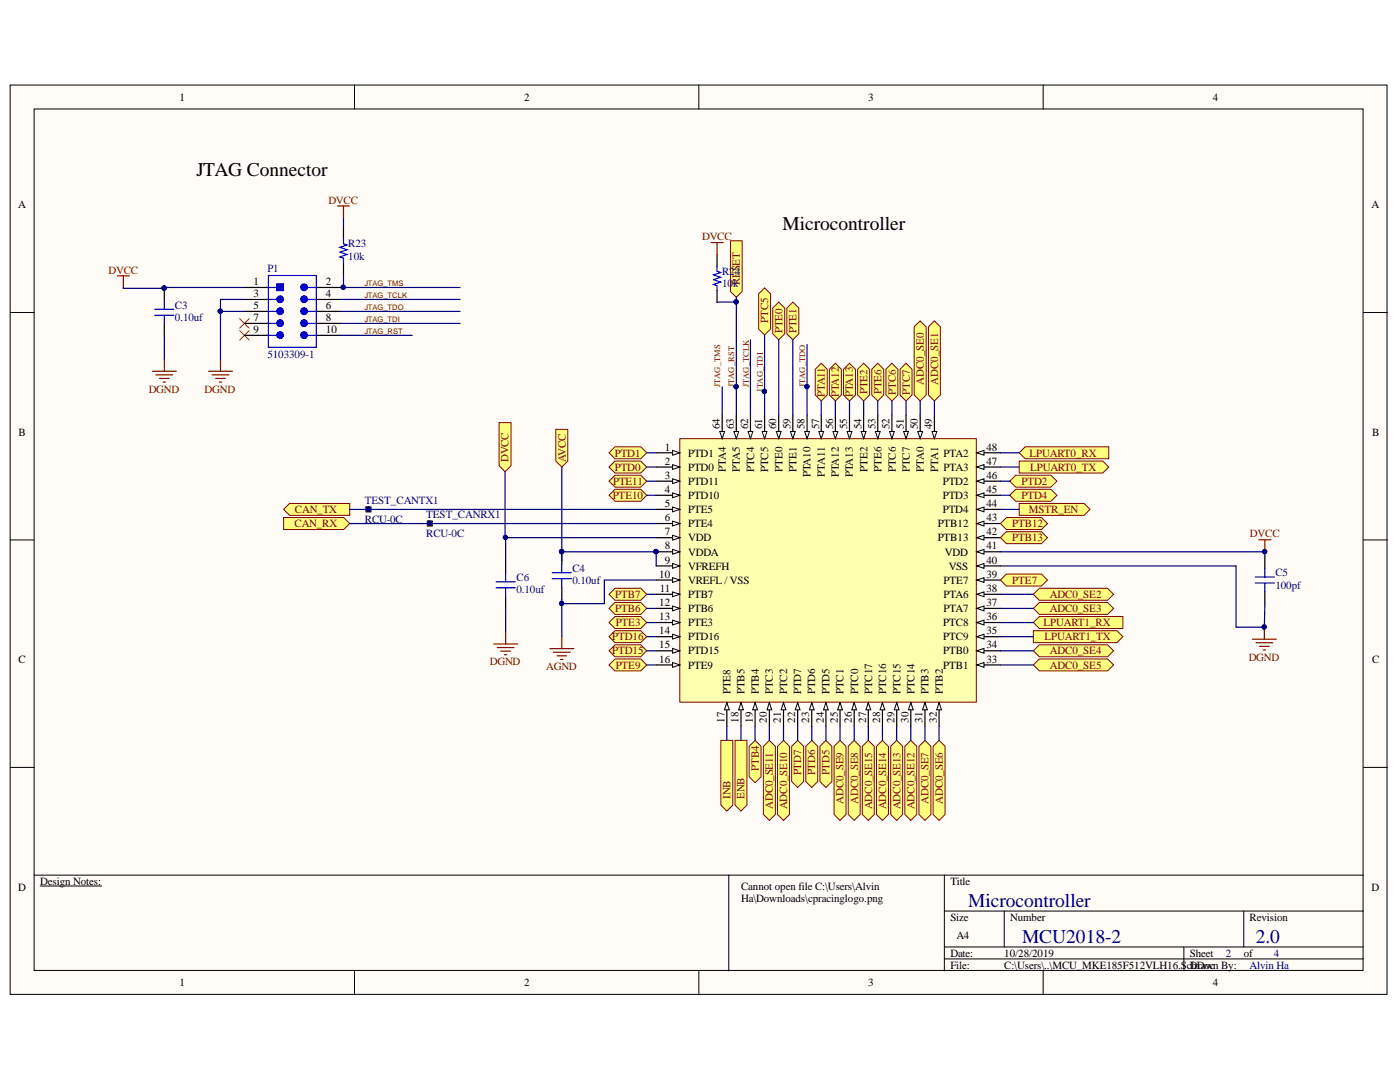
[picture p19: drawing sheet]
<svg xmlns="http://www.w3.org/2000/svg" width="279mm" height="216mm" viewBox="0 0 279 216" stroke-linecap="round" stroke-linejoin="round" font-family="sans-serif">
<defs><g id="words">
<g font-size="3.9">
<text x="39.2" y="35.1">JTAG Connector</text>
<text x="156.2" y="46">Microcontroller</text>
</g>
<g font-size="3.9" fill="#000080">
<text x="193.2" y="180.9">Microcontroller</text>
<text x="204" y="188.1">MCU2018-2</text>
<text x="250.6" y="188.1">2.0</text>
</g>
<g font-size="2.2">
<text x="35.9" y="20.1">1</text>
<text x="104.6" y="20.1">2</text>
<text x="173.3" y="20.1">3</text>
<text x="242" y="20.1">4</text>
<text x="3.6" y="41.6">A</text>
<text x="273.7" y="41.6">A</text>
<text x="50.6" y="56.9">1</text>
<text x="50.6" y="59.3">3</text>
<text x="65" y="56.9">2</text>
<text x="65" y="59.3">4</text>
<text x="50.6" y="61.7">5</text>
<text x="50.6" y="64">7</text>
<text x="65" y="61.7">6</text>
<text x="65" y="64">8</text>
<text x="50.6" y="66.4">9</text>
<text x="65" y="66.4">10</text>
<text x="3.7" y="87">B</text>
<text x="132.7" y="89.9">1</text>
<text x="143.7" y="85.6" transform="rotate(-90 143.7 85.6)">64</text>
<text x="146.5" y="85.6" transform="rotate(-90 146.5 85.6)">63</text>
<text x="149.3" y="85.6" transform="rotate(-90 149.3 85.6)">62</text>
<text x="152.1" y="85.6" transform="rotate(-90 152.1 85.6)">61</text>
<text x="154.9" y="85.6" transform="rotate(-90 154.9 85.6)">60</text>
<text x="157.8" y="85.6" transform="rotate(-90 157.8 85.6)">59</text>
<text x="160.6" y="85.6" transform="rotate(-90 160.6 85.6)">58</text>
<text x="163.5" y="85.6" transform="rotate(-90 163.5 85.6)">57</text>
<text x="166.3" y="85.6" transform="rotate(-90 166.3 85.6)">56</text>
<text x="169" y="85.6" transform="rotate(-90 169 85.6)">55</text>
<text x="171.9" y="85.6" transform="rotate(-90 171.9 85.6)">54</text>
<text x="174.7" y="85.6" transform="rotate(-90 174.7 85.6)">53</text>
<text x="177.5" y="85.6" transform="rotate(-90 177.5 85.6)">52</text>
<text x="180.4" y="85.6" transform="rotate(-90 180.4 85.6)">51</text>
<text x="183.2" y="85.6" transform="rotate(-90 183.2 85.6)">50</text>
<text x="186" y="85.6" transform="rotate(-90 186 85.6)">49</text>
<text x="196.9" y="89.9">48</text>
<text x="273.8" y="87">B</text>
<text x="132.7" y="92.7">2</text>
<text x="132.7" y="95.6">3</text>
<text x="137.3" y="91.1">PTD1</text>
<text x="137.3" y="93.9">PTD0</text>
<text x="144.9" y="94.2" transform="rotate(-90 144.9 94.2)">PTA4</text>
<text x="147.6" y="94.2" transform="rotate(-90 147.6 94.2)">PTA5</text>
<text x="150.5" y="94.2" transform="rotate(-90 150.5 94.2)">PTC4</text>
<text x="153.3" y="94.2" transform="rotate(-90 153.3 94.2)">PTC5</text>
<text x="156.2" y="94.1" transform="rotate(-90 156.2 94.1)">PTE0</text>
<text x="159" y="94.1" transform="rotate(-90 159 94.1)">PTE1</text>
<text x="161.8" y="95.2" transform="rotate(-90 161.8 95.2)">PTA10</text>
<text x="164.6" y="95.2" transform="rotate(-90 164.6 95.2)">PTA11</text>
<text x="167.4" y="95.2" transform="rotate(-90 167.4 95.2)">PTA12</text>
<text x="170.2" y="95.2" transform="rotate(-90 170.2 95.2)">PTA13</text>
<text x="173.1" y="94.1" transform="rotate(-90 173.1 94.1)">PTE2</text>
<text x="175.9" y="94.1" transform="rotate(-90 175.9 94.1)">PTE6</text>
<text x="178.8" y="94.2" transform="rotate(-90 178.8 94.2)">PTC6</text>
<text x="181.6" y="94.2" transform="rotate(-90 181.6 94.2)">PTC7</text>
<text x="184.3" y="94.2" transform="rotate(-90 184.3 94.2)">PTA0</text>
<text x="187.2" y="94.2" transform="rotate(-90 187.2 94.2)">PTA1</text>
<text x="188.3" y="93.9">PTA3</text>
<text x="188.3" y="91.1">PTA2</text>
<text x="196.9" y="95.6">46</text>
<text x="196.9" y="92.7">47</text>
<text x="132.7" y="98.4">4</text>
<text x="132.7" y="101.2">5</text>
<text x="137.3" y="96.8">PTD11</text>
<text x="137.3" y="99.5">PTD10</text>
<text x="188.2" y="99.5">PTD3</text>
<text x="188.2" y="96.8">PTD2</text>
<text x="196.9" y="101.2">44</text>
<text x="196.9" y="98.4">45</text>
<text x="132.7" y="104">6</text>
<text x="132.7" y="106.8">7</text>
<text x="137.3" y="102.3">PTE5</text>
<text x="137.3" y="105.2">PTE4</text>
<text x="137.3" y="108">VDD</text>
<text x="187.1" y="108">PTB13</text>
<text x="187.1" y="105.2">PTB12</text>
<text x="188.2" y="102.3">PTD4</text>
<text x="196.9" y="106.8">42</text>
<text x="196.9" y="104">43</text>
<text x="132.7" y="109.6">8</text>
<text x="132.7" y="112.5">9</text>
<text x="137.3" y="110.9">VDDA</text>
<text x="137.3" y="113.7">VFREFH</text>
<text x="188.6" y="110.9">VDD</text>
<text x="189.3" y="113.7">VSS</text>
<text x="196.9" y="112.5">40</text>
<text x="196.9" y="109.6">41</text>
<text x="131.6" y="115.3">10</text>
<text x="131.7" y="118.1">11</text>
<text x="137.3" y="116.4">VREFL / VSS</text>
<text x="137.3" y="119.3">PTB7</text>
<text x="188.3" y="119.3">PTA6</text>
<text x="188.3" y="116.4">PTE7</text>
<text x="196.9" y="118.1">38</text>
<text x="196.9" y="115.3">39</text>
<text x="131.6" y="120.9">12</text>
<text x="131.6" y="123.7">13</text>
<text x="137.3" y="122.1">PTB6</text>
<text x="137.3" y="125">PTE3</text>
<text x="188.2" y="125">PTC8</text>
<text x="188.3" y="122.1">PTA7</text>
<text x="196.9" y="123.7">36</text>
<text x="196.9" y="120.9">37</text>
<text x="131.6" y="126.6">14</text>
<text x="131.6" y="129.4">15</text>
<text x="137.3" y="127.8">PTD16</text>
<text x="137.3" y="130.6">PTD15</text>
<text x="188.2" y="130.6">PTB0</text>
<text x="188.2" y="127.8">PTC9</text>
<text x="196.9" y="129.4">34</text>
<text x="196.9" y="126.6">35</text>
<text x="3.7" y="132.3">C</text>
<text x="131.6" y="132.3">16</text>
<text x="137.3" y="133.4">PTE9</text>
<text x="188.2" y="133.4">PTB1</text>
<text x="196.9" y="132.3">33</text>
<text x="273.8" y="132.3">C</text>
<text x="145.8" y="138.5" transform="rotate(-90 145.8 138.5)">PTE8</text>
<text x="148.6" y="138.5" transform="rotate(-90 148.6 138.5)">PTB5</text>
<text x="151.5" y="138.5" transform="rotate(-90 151.5 138.5)">PTB4</text>
<text x="154.2" y="138.5" transform="rotate(-90 154.2 138.5)">PTC3</text>
<text x="157.1" y="138.5" transform="rotate(-90 157.1 138.5)">PTC2</text>
<text x="159.9" y="138.5" transform="rotate(-90 159.9 138.5)">PTD7</text>
<text x="162.7" y="138.5" transform="rotate(-90 162.7 138.5)">PTD6</text>
<text x="165.6" y="138.5" transform="rotate(-90 165.6 138.5)">PTD5</text>
<text x="168.4" y="138.5" transform="rotate(-90 168.4 138.5)">PTC1</text>
<text x="171.2" y="138.5" transform="rotate(-90 171.2 138.5)">PTC0</text>
<text x="174" y="138.5" transform="rotate(-90 174 138.5)">PTC17</text>
<text x="176.8" y="138.5" transform="rotate(-90 176.8 138.5)">PTC16</text>
<text x="179.7" y="138.5" transform="rotate(-90 179.7 138.5)">PTC15</text>
<text x="182.5" y="138.5" transform="rotate(-90 182.5 138.5)">PTC14</text>
<text x="185.3" y="138.5" transform="rotate(-90 185.3 138.5)">PTB3</text>
<text x="188.2" y="138.5" transform="rotate(-90 188.2 138.5)">PTB2</text>
<text x="144.6" y="144.3" transform="rotate(-90 144.6 144.3)">17</text>
<text x="147.4" y="144.3" transform="rotate(-90 147.4 144.3)">18</text>
<text x="150.3" y="144.3" transform="rotate(-90 150.3 144.3)">19</text>
<text x="153.1" y="144.3" transform="rotate(-90 153.1 144.3)">20</text>
<text x="155.8" y="144.3" transform="rotate(-90 155.8 144.3)">21</text>
<text x="158.7" y="144.3" transform="rotate(-90 158.7 144.3)">22</text>
<text x="161.5" y="144.3" transform="rotate(-90 161.5 144.3)">23</text>
<text x="164.4" y="144.3" transform="rotate(-90 164.4 144.3)">24</text>
<text x="167.2" y="144.3" transform="rotate(-90 167.2 144.3)">25</text>
<text x="170" y="144.3" transform="rotate(-90 170 144.3)">26</text>
<text x="172.8" y="144.3" transform="rotate(-90 172.8 144.3)">27</text>
<text x="175.6" y="144.3" transform="rotate(-90 175.6 144.3)">28</text>
<text x="178.5" y="144.3" transform="rotate(-90 178.5 144.3)">29</text>
<text x="181.3" y="144.3" transform="rotate(-90 181.3 144.3)">30</text>
<text x="184.1" y="144.3" transform="rotate(-90 184.1 144.3)">31</text>
<text x="187" y="144.3" transform="rotate(-90 187 144.3)">32</text>
<text x="3.6" y="177.7">D</text>
<text x="8" y="176.5">Design Notes:</text>
<text x="147.9" y="177.6">Cannot open file C:\Users\Alvin</text>
<text x="189.7" y="176.5">Title</text>
<text x="273.7" y="177.7">D</text>
<text x="147.9" y="180">Ha\Downloads\cpracinglogo.png</text>
<text x="189.7" y="183.7">Size</text>
<text x="201.6" y="183.7">Number</text>
<text x="249.4" y="183.7">Revision</text>
<text x="189.7" y="190.9">Date:</text>
<text x="190.9" y="187.3">A4</text>
<text x="200.4" y="190.9">10/28/2019</text>
<text x="237.5" y="190.9">Sheet</text>
<text x="248.2" y="190.9">of</text>
<text x="35.9" y="196.8">1</text>
<text x="104.6" y="196.8">2</text>
<text x="173.3" y="196.8">3</text>
<text x="189.7" y="193.3">File:</text>
<text x="200.4" y="193.3">C:\Users\..\MCU_MKE185F512VLH16.S</text>
<text x="236.8" y="193.3">cDrawn By:</text>
<text x="237.8" y="193.3">hDoc</text>
<text x="242" y="196.8">4</text>
</g>
<g font-size="2.2" fill="#800000">
<text x="65.5" y="40.6">DVCC</text>
<text x="140.1" y="47.9">DVCC</text>
<text x="21.6" y="54.6">DVCC</text>
<text x="147.6" y="57" transform="rotate(-90 147.6 57)">RESET</text>
<text x="153.3" y="64.5" transform="rotate(-90 153.3 64.5)">PTC5</text>
<text x="156.2" y="66.5" transform="rotate(-90 156.2 66.5)">PTE0</text>
<text x="159" y="66.5" transform="rotate(-90 159 66.5)">PTE1</text>
<text x="184.3" y="76.7" transform="rotate(-90 184.3 76.7)">ADC0_SE0</text>
<text x="187.2" y="76.7" transform="rotate(-90 187.2 76.7)">ADC0_SE1</text>
<text x="29.7" y="78.4">DGND</text>
<text x="40.8" y="78.4">DGND</text>
<text x="164.6" y="79.3" transform="rotate(-90 164.6 79.3)">PTA11</text>
<text x="167.4" y="79.3" transform="rotate(-90 167.4 79.3)">PTA12</text>
<text x="170.2" y="79.3" transform="rotate(-90 170.2 79.3)">PTA13</text>
<text x="173.1" y="78.7" transform="rotate(-90 173.1 78.7)">PTE2</text>
<text x="175.9" y="78.7" transform="rotate(-90 175.9 78.7)">PTE6</text>
<text x="178.8" y="78.8" transform="rotate(-90 178.8 78.8)">PTC6</text>
<text x="181.6" y="78.8" transform="rotate(-90 181.6 78.8)">PTC7</text>
<text x="101.5" y="92.2" transform="rotate(-90 101.5 92.2)">DVCC</text>
<text x="112.9" y="92.3" transform="rotate(-90 112.9 92.3)">AVCC</text>
<text x="122.7" y="93.9">PTD0</text>
<text x="122.7" y="91.1">PTD1</text>
<text x="205.5" y="91.1">LPUART0_RX</text>
<text x="205.6" y="93.9">LPUART0_TX</text>
<text x="122.3" y="99.5">PTE10</text>
<text x="122.4" y="96.8">PTE11</text>
<text x="203.9" y="96.8">PTD2</text>
<text x="203.9" y="99.5">PTD4</text>
<text x="58.8" y="105.2">CAN_RX</text>
<text x="58.9" y="102.3">CAN_TX</text>
<text x="202" y="108">PTB13</text>
<text x="202" y="105.2">PTB12</text>
<text x="205.3" y="102.3">MSTR_EN</text>
<text x="249.5" y="107.2">DVCC</text>
<text x="122.8" y="119.3">PTB7</text>
<text x="202" y="116.4">PTE7</text>
<text x="209.5" y="119.3">ADC0_SE2</text>
<text x="122.8" y="122.1">PTB6</text>
<text x="122.9" y="125">PTE3</text>
<text x="208.3" y="125">LPUART1_RX</text>
<text x="209.5" y="122.1">ADC0_SE3</text>
<text x="122.2" y="130.6">PTD15</text>
<text x="122.2" y="127.8">PTD16</text>
<text x="208.4" y="127.8">LPUART1_TX</text>
<text x="209.5" y="130.6">ADC0_SE4</text>
<text x="249.2" y="131.8">DGND</text>
<text x="97.8" y="132.8">DGND</text>
<text x="109" y="133.8">AGND</text>
<text x="122.9" y="133.4">PTE9</text>
<text x="209.5" y="133.4">ADC0_SE5</text>
<text x="151.5" y="153.8" transform="rotate(-90 151.5 153.8)">PTB4</text>
<text x="159.9" y="154.7" transform="rotate(-90 159.9 154.7)">PTD7</text>
<text x="162.7" y="154.7" transform="rotate(-90 162.7 154.7)">PTD6</text>
<text x="165.6" y="154.7" transform="rotate(-90 165.6 154.7)">PTD5</text>
<text x="145.8" y="159.5" transform="rotate(-90 145.8 159.5)">INB</text>
<text x="148.6" y="159.5" transform="rotate(-90 148.6 159.5)">ENB</text>
<text x="154.2" y="161.4" transform="rotate(-90 154.2 161.4)">ADC0_SE11</text>
<text x="157.1" y="161.5" transform="rotate(-90 157.1 161.5)">ADC0_SE10</text>
<text x="168.4" y="160.4" transform="rotate(-90 168.4 160.4)">ADC0_SE9</text>
<text x="171.2" y="160.4" transform="rotate(-90 171.2 160.4)">ADC0_SE8</text>
<text x="174" y="161.5" transform="rotate(-90 174 161.5)">ADC0_SE15</text>
<text x="176.8" y="161.5" transform="rotate(-90 176.8 161.5)">ADC0_SE14</text>
<text x="179.7" y="161.5" transform="rotate(-90 179.7 161.5)">ADC0_SE13</text>
<text x="182.5" y="161.5" transform="rotate(-90 182.5 161.5)">ADC0_SE12</text>
<text x="185.3" y="160.4" transform="rotate(-90 185.3 160.4)">ADC0_SE7</text>
<text x="188.2" y="160.4" transform="rotate(-90 188.2 160.4)">ADC0_SE6</text>
</g>
<g font-size="2.2" fill="#000080">
<text x="69.5" y="51.8">10k</text>
<text x="69.5" y="49.3">R23</text>
<text x="53.4" y="54.2">P1</text>
<text x="144.1" y="57.3">10k</text>
<text x="144.1" y="54.8">R24</text>
<text x="34.9" y="64">0.10uf</text>
<text x="34.9" y="61.6">C3</text>
<text x="53.4" y="71.5">5103309-1</text>
<text x="72.8" y="100.5">TEST_CANTX1</text>
<text x="72.8" y="104.3">RCU-0C</text>
<text x="85.1" y="103.3">TEST_CANRX1</text>
<text x="85.1" y="107.1">RCU-0C</text>
<text x="103.1" y="118.4">0.10uf</text>
<text x="103.1" y="116">C6</text>
<text x="114.2" y="116.5">0.10uf</text>
<text x="114.2" y="114.2">C4</text>
<text x="254.5" y="117.5">100pf</text>
<text x="254.5" y="115">C5</text>
<text x="244.6" y="190.9">2</text>
<text x="254.2" y="190.9">4</text>
<text x="249.4" y="193.3">Alvin Ha</text>
</g>
<g font-size="1.7" fill="#800000">
<text x="143.8" y="77.2" transform="rotate(-90 143.8 77.2)">JTAG_TMS</text>
<text x="146.5" y="77.2" transform="rotate(-90 146.5 77.2)">JTAG_RST</text>
<text x="149.4" y="77.2" transform="rotate(-90 149.4 77.2)">JTAG_TCLK</text>
<text x="160.7" y="77.2" transform="rotate(-90 160.7 77.2)">JTAG_TDO</text>
<text x="152.2" y="78.2" transform="rotate(-90 152.2 78.2)">JTAG_TDI</text>
</g>
<g font-size="1.5" fill="#800000">
<text x="72.7" y="59.4">JTAG_TCLK</text>
<text x="72.7" y="57">JTAG_TMS</text>
<text x="72.7" y="64.2">JTAG_TDI</text>
<text x="72.7" y="61.9">JTAG_TDO</text>
<text x="72.7" y="66.6">JTAG_RST</text>
</g>
</g></defs>
<g fill="#fffcf8" stroke="#000" stroke-width=".2">
<path d="M2 17h274.8v181.4h-274.8z"/>
<path d="M6.8 21.7h265.2v171.9h-265.2z"/>
</g>
<g fill="none" stroke="#000" stroke-width=".2">
<path d="M70.7 17v4.7M139.5 17v4.7M208.2 17v4.7M2 62.4h4.8M272.1 62.4h4.8M2 107.7h4.8M272.1 107.7h4.8M2 153.1h4.8M272.1 153.1h4.8M6.8 174.6h138.6M8 176.8h12.3M188.5 174.6h-43.1v19.1"/>
<path d="M188.5 174.6h83.6M188.5 174.6v19.1M70.7 193.7v4.8M139.5 193.7v4.8M188.5 181.8h83.6M188.5 189h83.6M188.5 191.3h83.6M200.4 181.8v7.2M208.2 193.7v4.8M236.3 189v4.7M248.2 181.8v7.2"/>
</g>
<g fill="#ffff80" stroke="#800000" stroke-width=".2">
<path d="M56.6 101.6l1.2-1.1h12v2.3h-12z" fill-rule="evenodd"/>
<path d="M56.6 103.3h12l1.2 1.2-1.2 1.2h-12z" fill-rule="evenodd"/>
<path d="M143.9 147.7h2.4v13l-1.2 1.1-1.2-1.1z" fill-rule="evenodd"/>
<path d="M146.7 147.7h2.4v13l-1.2 1.1-1.2-1.1z" fill-rule="evenodd"/>
<path d="M152.4 148.9l1.1-1.2 1.2 1.2v13.6l-1.2 1.2-1.1-1.2z" fill-rule="evenodd"/>
<path d="M155.2 148.9l1.2-1.2 1.2 1.2v13.6l-1.2 1.2-1.2-1.2z" fill-rule="evenodd"/>
<path d="M166.5 148.9l1.1-1.2 1.2 1.2v13.6l-1.2 1.2-1.1-1.2z" fill-rule="evenodd"/>
<path d="M169.3 148.9l1.2-1.2 1.2 1.2v13.6l-1.2 1.2-1.2-1.2z" fill-rule="evenodd"/>
<path d="M172.1 148.9l1.2-1.2 1.2 1.2v13.6l-1.2 1.2-1.2-1.2z" fill-rule="evenodd"/>
<path d="M174.9 148.9l1.2-1.2 1.2 1.2v13.6l-1.2 1.2-1.2-1.2z" fill-rule="evenodd"/>
<path d="M177.8 148.9l1.2-1.2 1.1 1.2v13.6l-1.1 1.2-1.2-1.2z" fill-rule="evenodd"/>
<path d="M180.6 148.9l1.2-1.2 1.2 1.2v13.6l-1.2 1.2-1.2-1.2z" fill-rule="evenodd"/>
<path d="M183.4 148.9l1.2-1.2 1.2 1.2v13.6l-1.2 1.2-1.2-1.2z" fill-rule="evenodd"/>
<path d="M186.2 148.9l1.2-1.2 1.2 1.2v13.6l-1.2 1.2-1.2-1.2z" fill-rule="evenodd"/>
<path d="M185.3 65.2l1.2-1.2 1.2 1.2v13.6l-1.2 1.2-1.2-1.2z" fill-rule="evenodd"/>
<path d="M182.4 65.2l1.2-1.2 1.2 1.2v13.6l-1.2 1.2-1.2-1.2z" fill-rule="evenodd"/>
<path d="M203.4 92h16.7l1.2 1.2-1.2 1.2h-16.7z" fill-rule="evenodd"/>
<path d="M203.4 90.4l1.2-1.2h16.7v2.3h-16.7z" fill-rule="evenodd"/>
<path d="M203.4 100.5h12.9l1.2 1.1-1.2 1.2h-12.9z" fill-rule="evenodd"/>
<path d="M206.2 132.7l1.2-1.2h13.6l1.2 1.2-1.2 1.2h-13.6z" fill-rule="evenodd"/>
<path d="M206.2 129.9l1.2-1.2h13.6l1.2 1.2-1.2 1.2h-13.6z" fill-rule="evenodd"/>
<path d="M206.2 125.8h16.7l1.2 1.2-1.2 1.2h-16.7z" fill-rule="evenodd"/>
<path d="M206.2 124.2l1.2-1.2h16.7v2.4h-16.7z" fill-rule="evenodd"/>
<path d="M206.2 121.4l1.2-1.2h13.6l1.2 1.2-1.2 1.2h-13.6z" fill-rule="evenodd"/>
<path d="M206.2 118.6l1.2-1.2h13.6l1.2 1.2-1.2 1.2h-13.6z" fill-rule="evenodd"/>
<path d="M99.6 84.3h2.4v8.6l-1.2 1.2-1.2-1.2z" fill-rule="evenodd"/>
<path d="M110.9 85.7h2.4v6.3l-1.2 1.2-1.2-1.2z" fill-rule="evenodd"/>
<path d="M163.6 148.9l1.2-1.2 1.2 1.2v7l-1.2 1.2-1.2-1.2z" fill-rule="evenodd"/>
<path d="M160.8 148.9l1.2-1.2 1.2 1.2v7l-1.2 1.2-1.2-1.2z" fill-rule="evenodd"/>
<path d="M158 148.9l1.2-1.2 1.2 1.2v7l-1.2 1.2-1.2-1.2z" fill-rule="evenodd"/>
<path d="M149.5 148.9l1.2-1.2 1.2 1.2v6.1l-1.2 1.2-1.2-1.2z" fill-rule="evenodd"/>
<path d="M121.5 132.7l1.2-1.2h5.2l1.2 1.2-1.2 1.2h-5.2z" fill-rule="evenodd"/>
<path d="M121.5 129.9l1.2-1.2h5.2l1.2 1.2-1.2 1.2h-5.2z" fill-rule="evenodd"/>
<path d="M121.5 127l1.2-1.2h5.2l1.2 1.2-1.2 1.2h-5.2z" fill-rule="evenodd"/>
<path d="M121.5 124.2l1.2-1.2h5.2l1.2 1.2-1.2 1.2h-5.2z" fill-rule="evenodd"/>
<path d="M121.5 121.4l1.2-1.2h5.2l1.2 1.2-1.2 1.2h-5.2z" fill-rule="evenodd"/>
<path d="M121.5 118.6l1.2-1.2h5.2l1.2 1.2-1.2 1.2h-5.2z" fill-rule="evenodd"/>
<path d="M121.5 98.8l1.2-1.2h5.2l1.2 1.2-1.2 1.2h-5.2z" fill-rule="evenodd"/>
<path d="M121.5 96l1.2-1.2h5.2l1.2 1.2-1.2 1.2h-5.2z" fill-rule="evenodd"/>
<path d="M121.5 93.2l1.2-1.2h5.2l1.2 1.2-1.2 1.2h-5.2z" fill-rule="evenodd"/>
<path d="M121.5 90.4l1.2-1.2h5.2l1.2 1.2-1.2 1.1h-5.2z" fill-rule="evenodd"/>
<path d="M179.6 73.7l1.2-1.2 1.2 1.2v5.1l-1.2 1.2-1.2-1.2z" fill-rule="evenodd"/>
<path d="M176.8 73.7l1.2-1.2 1.2 1.2v5.1l-1.2 1.2-1.2-1.2z" fill-rule="evenodd"/>
<path d="M174 73.7l1.2-1.2 1.2 1.2v5.1l-1.2 1.2-1.2-1.2z" fill-rule="evenodd"/>
<path d="M171.2 73.7l1.2-1.2 1.2 1.2v5.1l-1.2 1.2-1.2-1.2z" fill-rule="evenodd"/>
<path d="M168.3 73.7l1.2-1.2 1.2 1.2v5.1l-1.2 1.2-1.2-1.2z" fill-rule="evenodd"/>
<path d="M165.5 73.7l1.2-1.2 1.2 1.2v5.1l-1.2 1.2-1.2-1.2z" fill-rule="evenodd"/>
<path d="M162.7 73.7l1.2-1.2 1.2 1.2v5.1l-1.2 1.2-1.2-1.2z" fill-rule="evenodd"/>
<path d="M157 61.5l1.2-1.2 1.2 1.2v5.1l-1.2 1.2-1.2-1.2z" fill-rule="evenodd"/>
<path d="M154.2 61.5l1.2-1.2 1.2 1.2v5.1l-1.2 1.2-1.2-1.2z" fill-rule="evenodd"/>
</g>
<path d="M135.7 87.5h59.1v52.6h-59.1z" fill="#ffffb0" stroke="#800000" stroke-width=".2"/>
<path d="M131 90.4h4.7" fill="none" stroke="#000" stroke-width=".24"/>
<path d="M134.2 89.9l1.5 .5-1.5 .4z" fill="#fffcf8"/>
<path d="M134.2 89.9l1.5 .5-1.5 .4z" fill="none" stroke="#000" stroke-width=".2"/>
<path d="M131 93.2h4.7" fill="none" stroke="#000" stroke-width=".24"/>
<path d="M134.2 92.7l1.5 .5-1.5 .5z" fill="#fffcf8"/>
<path d="M134.2 92.7l1.5 .5-1.5 .5z" fill="none" stroke="#000" stroke-width=".2"/>
<path d="M131 96h4.7" fill="none" stroke="#000" stroke-width=".24"/>
<path d="M134.2 95.5l1.5 .5-1.5 .5z" fill="#fffcf8"/>
<path d="M134.2 95.5l1.5 .5-1.5 .5z" fill="none" stroke="#000" stroke-width=".2"/>
<path d="M131 98.8h4.7" fill="none" stroke="#000" stroke-width=".24"/>
<path d="M134.2 98.4l1.5 .4-1.5 .5z" fill="#fffcf8"/>
<path d="M134.2 98.4l1.5 .4-1.5 .5z" fill="none" stroke="#000" stroke-width=".2"/>
<path d="M131 101.6h4.7" fill="none" stroke="#000" stroke-width=".24"/>
<path d="M134.2 101.2l1.5 .4-1.5 .5z" fill="#fffcf8"/>
<path d="M134.2 101.2l1.5 .4-1.5 .5z" fill="none" stroke="#000" stroke-width=".2"/>
<path d="M131 104.5h4.7" fill="none" stroke="#000" stroke-width=".24"/>
<path d="M134.2 104l1.5 .5-1.5 .4z" fill="#fffcf8"/>
<path d="M134.2 104l1.5 .5-1.5 .4z" fill="none" stroke="#000" stroke-width=".2"/>
<path d="M131 107.3h4.7" fill="none" stroke="#000" stroke-width=".24"/>
<path d="M134.2 106.8l1.5 .5-1.5 .5z" fill="#fffcf8"/>
<path d="M134.2 106.8l1.5 .5-1.5 .5z" fill="none" stroke="#000" stroke-width=".2"/>
<path d="M131 110.1h4.7" fill="none" stroke="#000" stroke-width=".24"/>
<path d="M134.2 109.6l1.5 .5-1.5 .5z" fill="#fffcf8"/>
<path d="M134.2 109.6l1.5 .5-1.5 .5z" fill="none" stroke="#000" stroke-width=".2"/>
<circle cx="130.9" cy="110.1" r=".43" fill="#000080" stroke="#000080" stroke-width=".2"/>
<path d="M131 112.9h4.7" fill="none" stroke="#000" stroke-width=".24"/>
<path d="M134.2 112.4l1.5 .5-1.5 .5z" fill="#fffcf8"/>
<path d="M134.2 112.4l1.5 .5-1.5 .5z" fill="none" stroke="#000" stroke-width=".2"/>
<path d="M131 115.7h4.7" fill="none" stroke="#000" stroke-width=".24"/>
<path d="M134.2 115.3l1.5 .4-1.5 .5z" fill="#fffcf8"/>
<path d="M134.2 115.3l1.5 .4-1.5 .5z" fill="none" stroke="#000" stroke-width=".2"/>
<path d="M131 118.6h4.7" fill="none" stroke="#000" stroke-width=".24"/>
<path d="M134.2 118.1l1.5 .5-1.5 .5z" fill="#fffcf8"/>
<path d="M134.2 118.1l1.5 .5-1.5 .5z" fill="none" stroke="#000" stroke-width=".2"/>
<path d="M131 121.4h4.7" fill="none" stroke="#000" stroke-width=".24"/>
<path d="M134.2 120.9l1.5 .5-1.5 .5z" fill="#fffcf8"/>
<path d="M134.2 120.9l1.5 .5-1.5 .5z" fill="none" stroke="#000" stroke-width=".2"/>
<path d="M131 124.2h4.7" fill="none" stroke="#000" stroke-width=".24"/>
<path d="M134.2 123.7l1.5 .5-1.5 .5z" fill="#fffcf8"/>
<path d="M134.2 123.7l1.5 .5-1.5 .5z" fill="none" stroke="#000" stroke-width=".2"/>
<path d="M131 127h4.7" fill="none" stroke="#000" stroke-width=".24"/>
<path d="M134.2 126.6l1.5 .4-1.5 .5z" fill="#fffcf8"/>
<path d="M134.2 126.6l1.5 .4-1.5 .5z" fill="none" stroke="#000" stroke-width=".2"/>
<path d="M131 129.9h4.7" fill="none" stroke="#000" stroke-width=".24"/>
<path d="M134.2 129.4l1.5 .5-1.5 .4z" fill="#fffcf8"/>
<path d="M134.2 129.4l1.5 .5-1.5 .4z" fill="none" stroke="#000" stroke-width=".2"/>
<path d="M131 132.7h4.7" fill="none" stroke="#000" stroke-width=".24"/>
<path d="M134.2 132.2l1.5 .5-1.5 .5z" fill="#fffcf8"/>
<path d="M134.2 132.2l1.5 .5-1.5 .5z" fill="none" stroke="#000" stroke-width=".2"/>
<path d="M145.1 140.2v4.7" fill="none" stroke="#000" stroke-width=".24"/>
<path d="M145.1 140.2l.4 1.4h-.9z" fill="#fffcf8"/>
<path d="M145.1 140.2l.4 1.4h-.9z" fill="none" stroke="#000" stroke-width=".2"/>
<path d="M147.9 140.2v4.7" fill="none" stroke="#000" stroke-width=".24"/>
<path d="M147.9 140.2l.5 1.4h-1z" fill="#fffcf8"/>
<path d="M147.9 140.2l.5 1.4h-1z" fill="none" stroke="#000" stroke-width=".2"/>
<path d="M150.7 140.2v4.7" fill="none" stroke="#000" stroke-width=".24"/>
<path d="M150.7 140.2l.5 1.4h-1z" fill="#fffcf8"/>
<path d="M150.7 140.2l.5 1.4h-1z" fill="none" stroke="#000" stroke-width=".2"/>
<path d="M153.5 140.2v4.7" fill="none" stroke="#000" stroke-width=".24"/>
<path d="M153.5 140.2l.5 1.4h-.9z" fill="#fffcf8"/>
<path d="M153.5 140.2l.5 1.4h-.9z" fill="none" stroke="#000" stroke-width=".2"/>
<path d="M156.4 140.2v4.7" fill="none" stroke="#000" stroke-width=".24"/>
<path d="M156.4 140.2l.4 1.4h-.9z" fill="#fffcf8"/>
<path d="M156.4 140.2l.4 1.4h-.9z" fill="none" stroke="#000" stroke-width=".2"/>
<path d="M159.2 140.2v4.7" fill="none" stroke="#000" stroke-width=".24"/>
<path d="M159.2 140.2l.5 1.4h-1z" fill="#fffcf8"/>
<path d="M159.2 140.2l.5 1.4h-1z" fill="none" stroke="#000" stroke-width=".2"/>
<path d="M162 140.2v4.7" fill="none" stroke="#000" stroke-width=".24"/>
<path d="M162 140.2l.5 1.4h-1z" fill="#fffcf8"/>
<path d="M162 140.2l.5 1.4h-1z" fill="none" stroke="#000" stroke-width=".2"/>
<path d="M164.8 140.2v4.7" fill="none" stroke="#000" stroke-width=".24"/>
<path d="M164.8 140.2l.5 1.4h-1z" fill="#fffcf8"/>
<path d="M164.8 140.2l.5 1.4h-1z" fill="none" stroke="#000" stroke-width=".2"/>
<path d="M167.6 140.2v4.7" fill="none" stroke="#000" stroke-width=".24"/>
<path d="M167.6 140.2l.5 1.4h-.9z" fill="#fffcf8"/>
<path d="M167.6 140.2l.5 1.4h-.9z" fill="none" stroke="#000" stroke-width=".2"/>
<path d="M170.5 140.2v4.7" fill="none" stroke="#000" stroke-width=".24"/>
<path d="M170.5 140.2l.4 1.4h-.9z" fill="#fffcf8"/>
<path d="M170.5 140.2l.4 1.4h-.9z" fill="none" stroke="#000" stroke-width=".2"/>
<path d="M173.3 140.2v4.7" fill="none" stroke="#000" stroke-width=".24"/>
<path d="M173.3 140.2l.5 1.4h-1z" fill="#fffcf8"/>
<path d="M173.3 140.2l.5 1.4h-1z" fill="none" stroke="#000" stroke-width=".2"/>
<path d="M176.1 140.2v4.7" fill="none" stroke="#000" stroke-width=".24"/>
<path d="M176.1 140.2l.5 1.4h-1z" fill="#fffcf8"/>
<path d="M176.1 140.2l.5 1.4h-1z" fill="none" stroke="#000" stroke-width=".2"/>
<path d="M179 140.2v4.7" fill="none" stroke="#000" stroke-width=".24"/>
<path d="M179 140.2l.4 1.4h-.9z" fill="#fffcf8"/>
<path d="M179 140.2l.4 1.4h-.9z" fill="none" stroke="#000" stroke-width=".2"/>
<path d="M181.8 140.2v4.7" fill="none" stroke="#000" stroke-width=".24"/>
<path d="M181.8 140.2l.5 1.4h-1z" fill="#fffcf8"/>
<path d="M181.8 140.2l.5 1.4h-1z" fill="none" stroke="#000" stroke-width=".2"/>
<path d="M184.6 140.2v4.7" fill="none" stroke="#000" stroke-width=".24"/>
<path d="M184.6 140.2l.5 1.4h-1z" fill="#fffcf8"/>
<path d="M184.6 140.2l.5 1.4h-1z" fill="none" stroke="#000" stroke-width=".2"/>
<path d="M187.4 140.2v4.7" fill="none" stroke="#000" stroke-width=".24"/>
<path d="M187.4 140.2l.5 1.4h-1z" fill="#fffcf8"/>
<path d="M187.4 140.2l.5 1.4h-1z" fill="none" stroke="#000" stroke-width=".2"/>
<path d="M194.9 132.7h4.8" fill="none" stroke="#000" stroke-width=".24"/>
<path d="M194.9 132.7l1.5-.5v1z" fill="#fffcf8"/>
<path d="M194.9 132.7l1.5-.5v1z" fill="none" stroke="#000" stroke-width=".2"/>
<path d="M194.9 129.9h4.8" fill="none" stroke="#000" stroke-width=".24"/>
<path d="M194.9 129.9l1.5-.5v.9z" fill="#fffcf8"/>
<path d="M194.9 129.9l1.5-.5v.9z" fill="none" stroke="#000" stroke-width=".2"/>
<path d="M194.9 127h4.8" fill="none" stroke="#000" stroke-width=".24"/>
<path d="M194.9 127l1.5-.4v.9z" fill="#fffcf8"/>
<path d="M194.9 127l1.5-.4v.9z" fill="none" stroke="#000" stroke-width=".2"/>
<path d="M194.9 124.2h4.8" fill="none" stroke="#000" stroke-width=".24"/>
<path d="M194.9 124.2l1.5-.5v1z" fill="#fffcf8"/>
<path d="M194.9 124.2l1.5-.5v1z" fill="none" stroke="#000" stroke-width=".2"/>
<path d="M194.9 121.4h4.8" fill="none" stroke="#000" stroke-width=".24"/>
<path d="M194.9 121.4l1.5-.5v1z" fill="#fffcf8"/>
<path d="M194.9 121.4l1.5-.5v1z" fill="none" stroke="#000" stroke-width=".2"/>
<path d="M194.9 118.6h4.8" fill="none" stroke="#000" stroke-width=".24"/>
<path d="M194.9 118.6l1.5-.5v1z" fill="#fffcf8"/>
<path d="M194.9 118.6l1.5-.5v1z" fill="none" stroke="#000" stroke-width=".2"/>
<path d="M194.9 115.7h4.8" fill="none" stroke="#000" stroke-width=".24"/>
<path d="M194.9 115.7l1.5-.4v.9z" fill="#fffcf8"/>
<path d="M194.9 115.7l1.5-.4v.9z" fill="none" stroke="#000" stroke-width=".2"/>
<path d="M194.9 112.9h4.8" fill="none" stroke="#000" stroke-width=".24"/>
<path d="M194.9 112.9l1.5-.5v1z" fill="#fffcf8"/>
<path d="M194.9 112.9l1.5-.5v1z" fill="none" stroke="#000" stroke-width=".2"/>
<path d="M194.9 110.1h4.8" fill="none" stroke="#000" stroke-width=".24"/>
<path d="M194.9 110.1l1.5-.5v1z" fill="#fffcf8"/>
<path d="M194.9 110.1l1.5-.5v1z" fill="none" stroke="#000" stroke-width=".2"/>
<path d="M194.9 107.3h4.8" fill="none" stroke="#000" stroke-width=".24"/>
<path d="M194.9 107.3l1.5-.5v1z" fill="#fffcf8"/>
<path d="M194.9 107.3l1.5-.5v1z" fill="none" stroke="#000" stroke-width=".2"/>
<path d="M194.9 104.5h4.8" fill="none" stroke="#000" stroke-width=".24"/>
<path d="M194.9 104.5l1.5-.5v.9z" fill="#fffcf8"/>
<path d="M194.9 104.5l1.5-.5v.9z" fill="none" stroke="#000" stroke-width=".2"/>
<path d="M194.9 101.6h4.8" fill="none" stroke="#000" stroke-width=".24"/>
<path d="M194.9 101.6l1.5-.4v.9z" fill="#fffcf8"/>
<path d="M194.9 101.6l1.5-.4v.9z" fill="none" stroke="#000" stroke-width=".2"/>
<path d="M194.9 98.8h4.8" fill="none" stroke="#000" stroke-width=".24"/>
<path d="M194.9 98.8l1.5-.4v.9z" fill="#fffcf8"/>
<path d="M194.9 98.8l1.5-.4v.9z" fill="none" stroke="#000" stroke-width=".2"/>
<path d="M194.9 96h4.8" fill="none" stroke="#000" stroke-width=".24"/>
<path d="M194.9 96l1.5-.5v1z" fill="#fffcf8"/>
<path d="M194.9 96l1.5-.5v1z" fill="none" stroke="#000" stroke-width=".2"/>
<path d="M194.9 93.2h4.8" fill="none" stroke="#000" stroke-width=".24"/>
<path d="M194.9 93.2l1.5-.5v1z" fill="#fffcf8"/>
<path d="M194.9 93.2l1.5-.5v1z" fill="none" stroke="#000" stroke-width=".2"/>
<path d="M194.9 90.4h4.8" fill="none" stroke="#000" stroke-width=".24"/>
<path d="M194.9 90.4l1.5-.5v.9z" fill="#fffcf8"/>
<path d="M194.9 90.4l1.5-.5v.9z" fill="none" stroke="#000" stroke-width=".2"/>
<path d="M186.5 82.8v4.7" fill="none" stroke="#000" stroke-width=".24"/>
<path d="M186 86.1h1l-.5 1.4z" fill="#fffcf8"/>
<path d="M186 86.1h1l-.5 1.4z" fill="none" stroke="#000" stroke-width=".2"/>
<path d="M183.6 82.8v4.7" fill="none" stroke="#000" stroke-width=".24"/>
<path d="M183.2 86.1h.9l-.5 1.4z" fill="#fffcf8"/>
<path d="M183.2 86.1h.9l-.5 1.4z" fill="none" stroke="#000" stroke-width=".2"/>
<path d="M180.8 82.8v4.7" fill="none" stroke="#000" stroke-width=".24"/>
<path d="M180.3 86.1h1l-.5 1.4z" fill="#fffcf8"/>
<path d="M180.3 86.1h1l-.5 1.4z" fill="none" stroke="#000" stroke-width=".2"/>
<path d="M178 82.8v4.7" fill="none" stroke="#000" stroke-width=".24"/>
<path d="M177.5 86.1h1l-.5 1.4z" fill="#fffcf8"/>
<path d="M177.5 86.1h1l-.5 1.4z" fill="none" stroke="#000" stroke-width=".2"/>
<path d="M175.2 82.8v4.7" fill="none" stroke="#000" stroke-width=".24"/>
<path d="M174.7 86.1h1l-.5 1.4z" fill="#fffcf8"/>
<path d="M174.7 86.1h1l-.5 1.4z" fill="none" stroke="#000" stroke-width=".2"/>
<path d="M172.4 82.8v4.7" fill="none" stroke="#000" stroke-width=".24"/>
<path d="M171.9 86.1h.9l-.4 1.4z" fill="#fffcf8"/>
<path d="M171.9 86.1h.9l-.4 1.4z" fill="none" stroke="#000" stroke-width=".2"/>
<path d="M169.5 82.8v4.7" fill="none" stroke="#000" stroke-width=".24"/>
<path d="M169.1 86.1h.9l-.5 1.4z" fill="#fffcf8"/>
<path d="M169.1 86.1h.9l-.5 1.4z" fill="none" stroke="#000" stroke-width=".2"/>
<path d="M166.7 82.8v4.7" fill="none" stroke="#000" stroke-width=".24"/>
<path d="M166.2 86.1h1l-.5 1.4z" fill="#fffcf8"/>
<path d="M166.2 86.1h1l-.5 1.4z" fill="none" stroke="#000" stroke-width=".2"/>
<path d="M163.9 82.8v4.7" fill="none" stroke="#000" stroke-width=".24"/>
<path d="M163.4 86.1h1l-.5 1.4z" fill="#fffcf8"/>
<path d="M163.4 86.1h1l-.5 1.4z" fill="none" stroke="#000" stroke-width=".2"/>
<path d="M161.1 82.8v4.7" fill="none" stroke="#000" stroke-width=".24"/>
<path d="M160.6 86.1h1l-.5 1.4z" fill="#fffcf8"/>
<path d="M160.6 86.1h1l-.5 1.4z" fill="none" stroke="#000" stroke-width=".2"/>
<path d="M158.2 82.8v4.7" fill="none" stroke="#000" stroke-width=".24"/>
<path d="M157.8 86.1h.9l-.5 1.4z" fill="#fffcf8"/>
<path d="M157.8 86.1h.9l-.5 1.4z" fill="none" stroke="#000" stroke-width=".2"/>
<path d="M155.4 82.8v4.7" fill="none" stroke="#000" stroke-width=".24"/>
<path d="M154.9 86.1h1l-.5 1.4z" fill="#fffcf8"/>
<path d="M154.9 86.1h1l-.5 1.4z" fill="none" stroke="#000" stroke-width=".2"/>
<path d="M152.6 82.8v4.7" fill="none" stroke="#000" stroke-width=".24"/>
<path d="M152.1 86.1h1l-.5 1.4z" fill="#fffcf8"/>
<path d="M152.1 86.1h1l-.5 1.4z" fill="none" stroke="#000" stroke-width=".2"/>
<path d="M149.8 82.8v4.7" fill="none" stroke="#000" stroke-width=".24"/>
<path d="M149.3 86.1h.9l-.4 1.4z" fill="#fffcf8"/>
<path d="M149.3 86.1h.9l-.4 1.4z" fill="none" stroke="#000" stroke-width=".2"/>
<path d="M146.9 82.8v4.7" fill="none" stroke="#000" stroke-width=".24"/>
<path d="M146.5 86.1h.9l-.5 1.4z" fill="#fffcf8"/>
<path d="M146.5 86.1h.9l-.5 1.4z" fill="none" stroke="#000" stroke-width=".2"/>
<path d="M144.1 82.8v4.7" fill="none" stroke="#000" stroke-width=".24"/>
<path d="M143.6 86.1h1l-.5 1.4z" fill="#fffcf8"/>
<path d="M143.6 86.1h1l-.5 1.4z" fill="none" stroke="#000" stroke-width=".2"/>
<circle cx="130.9" cy="110.1" r=".43" fill="#000080" stroke="#000080" stroke-width=".2"/>
<g fill="#ffff80" stroke="#800000" stroke-width=".2">
<path d="M145.8 48h2.3v10.2l-1.2 1.1-1.1-1.1z" fill-rule="evenodd"/>
<path d="M201.5 96l1.2-1.2h7l1.2 1.2-1.2 1.2h-7z" fill-rule="evenodd"/>
<path d="M201.5 98.8l1.2-1.2h7l1.2 1.2-1.2 1.2h-7z" fill-rule="evenodd"/>
<path d="M199.7 107.3l1.1-1.2h7.1l1.1 1.2-1.1 1.2h-7.1z" fill-rule="evenodd"/>
<path d="M199.7 104.5l1.1-1.2h7.1l1.1 1.2-1.1 1.2h-7.1z" fill-rule="evenodd"/>
<path d="M199.7 115.7l1.1-1.2h7.1l1.1 1.2-1.1 1.2h-7.1z" fill-rule="evenodd"/>
<path d="M151.4 58.6l1.2-1.2 1.2 1.2v7.1l-1.2 1.1-1.2-1.1z" fill-rule="evenodd"/>
</g>
<g fill="none" stroke="#000" stroke-width=".24">
<path d="M32.8 57.5v2.4M48.8 57.4h4.8M48.8 59.8h4.8M63.1 57.4h4.8M63.1 59.8h4.8M68.5 45.3v2.4M68.5 52.5v2.4M143.1 50.8v2.4M143.1 58v2.3M32.8 64.7v2.4M48.8 62.1h4.8M48.8 64.5h4.8"/>
<path d="M48.8 66.9h4.8M63.1 62.1h4.8M63.1 64.5h4.8M63.1 66.9h4.8M73.1 101.2h.9v.9h-.9zM73.5 101.6h.1M100.9 111.9v2.4M100.9 119.1v2.4M112.1 110.1v2.4M112.1 117.3v2.4M252.4 111v2.4M252.4 118.1v2.4"/>
</g>
<g fill="none" stroke="#00f" stroke-width=".24">
<path d="M32.8 59.9v1.8M53.6 55h9.5v14.3h-9.5zM53.6 59.8h1.6M53.6 57.4h1.6M61.5 59.8h1.6M61.5 57.4h1.6M68.5 47.7v.9l.8 .3-1.5 .5 1.5 .4-1.5 .5 1.5 .5-1.5 .5 .7 .2v1M143.1 53.2v.9l.7 .3-1.4 .5 1.4 .4-1.4 .5 1.4 .5-1.4 .5 .7 .2v1M30.9 61.7h3.8M30.9 62.9h3.8M32.8 62.9v1.8M53.6 64.5h1.6"/>
<path d="M53.6 62.1h1.6M53.6 66.9h1.6M61.5 64.5h1.6M61.5 62.1h1.6M61.5 66.9h1.6M99 116.1h3.8M99 117.3h3.8M100.9 114.3v1.8M100.9 117.3v1.8M110.2 114.3h3.8M110.2 115.5h3.8M112.1 112.5v1.8"/>
<path d="M112.1 115.5v1.8M250.5 115.1h3.8M250.5 116.3h3.8M252.4 113.4v1.7M252.4 116.3v1.8"/>
</g>
<g fill="#000080" stroke="#000080" stroke-width=".2">
<circle cx="112.1" cy="110.1" r=".43"/>
<circle cx="32.7" cy="57.5" r=".43"/>
<circle cx="252.3" cy="125.1" r=".43"/>
<circle cx="252.4" cy="110.1" r=".43"/>
<circle cx="73.5" cy="101.6" r=".43"/>
</g>
<path d="M47.8 63.6l1.9 1.9M47.8 66l1.9 1.9M49.7 63.6l-1.9 1.9M49.7 66l-1.9 1.9" fill="none" stroke="#f00" stroke-width=".2"/>
<g fill="#00f" stroke="#00f" stroke-width=".24">
<path d="M55.2 56.6h1.4v1.4h-1.4z"/>
<circle cx="55.9" cy="59.7" r=".67"/>
<circle cx="60.7" cy="59.7" r=".67"/>
<circle cx="60.7" cy="57.3" r=".67"/>
<circle cx="55.9" cy="64.5" r=".67"/>
<circle cx="60.7" cy="64.5" r=".67"/>
<circle cx="55.9" cy="62.1" r=".67"/>
<circle cx="60.7" cy="62.1" r=".67"/>
<circle cx="55.9" cy="66.9" r=".67"/>
<circle cx="60.7" cy="66.9" r=".67"/>
</g>
<g fill="none" stroke="#800000" stroke-width=".24">
<path d="M23.4 55h2.4M24.6 55v2.4M67.4 41.1h2.3M68.5 41.1v2.4M141.9 48.4h2.4M143.1 48.4v2.4M30.4 74.1h4.8M31.1 74.8h3.4M31.8 75.5h1.9M32.6 76.2h.4M32.8 71.7v2.4M41.6 74.1h4.8"/>
<path d="M42.3 74.8h3.4M43 75.5h2M43.8 76.2h.4M44 71.7v2.4M251.2 107.7h2.4M252.4 107.7v2.4M98.5 128.5h4.8M99.2 129.2h3.4M100 129.9h1.9M100.7 130.6h.5M100.9 126.1v2.4M109.7 129.4h4.8"/>
<path d="M110.4 130.1h3.4M111.2 130.9h1.9M111.9 131.6h.5M112.1 127v2.4M249.9 127.5h4.8M250.7 128.3h3.3M251.4 129h1.9M252.1 129.7h.5M252.3 125.2v2.3"/>
</g>
<path d="M73.1 101.2h.8v.8h-.8z" fill="#fff" stroke="#800000" stroke-width=".2"/>
<g fill="#000080" stroke="#000080" stroke-width=".2">
<circle cx="73.5" cy="101.6" r=".43"/>
<circle cx="85.7" cy="104.4" r=".43"/>
</g>
<path d="M85.3 104h1v.9h-1zM85.8 104.5h.1" fill="none" stroke="#000" stroke-width=".24"/>
<path d="M85.3 104h.9v.8h-.9z" fill="#fff" stroke="#800000" stroke-width=".2"/>
<g fill="#000080" stroke="#000080" stroke-width=".2">
<circle cx="85.7" cy="104.4" r=".43"/>
<circle cx="73.5" cy="101.6" r=".43"/>
<circle cx="130.9" cy="110.1" r=".43"/>
<circle cx="112.1" cy="110.1" r=".43"/>
<circle cx="252.3" cy="125.1" r=".43"/>
<circle cx="112.1" cy="120.4" r=".43"/>
<circle cx="252.4" cy="110.1" r=".43"/>
<circle cx="100.9" cy="107.2" r=".43"/>
<circle cx="44" cy="62.1" r=".43"/>
<circle cx="68.5" cy="57.3" r=".43"/>
<circle cx="146.9" cy="77.1" r=".43"/>
<circle cx="161" cy="77.1" r=".43"/>
<circle cx="152.5" cy="78.1" r=".43"/>
<circle cx="32.7" cy="57.5" r=".43"/>
<circle cx="146.9" cy="60.2" r=".43"/>
</g>
<g fill="none" stroke="#000080" stroke-width=".24">
<path d="M48.8 59.8h-4.8v11.9M48.8 57.4h-16v.1l-8.2-.1M67.9 59.8h23.9M68.5 54.9v2.5h-.6M68.5 57.4h23.3M68.5 43.5v1.8M146.9 59.3v23.5M32.8 67.1v4.6M44 62.1h4.8M67.9 62.1h23.9M67.9 64.5h23.9M67.9 66.9h14.3"/>
<path d="M144.1 77.2v5.6M146.9 60.3h-3.8M149.8 67.8v15M152.6 78.1h.1M152.6 66.8v16M155.4 67.8v15M158.2 67.8v15M161.1 68.7v14.1M100.8 94.1l.1 17.8M112.1 93.2v16.9h18.9v2.8M129.1 90.4h1.9M129.1 93.2h1.9"/>
<path d="M129.1 98.8h1.9M129.1 96h1.9M163.9 80v2.8M166.7 80v2.8M169.5 80v2.8M172.4 80v2.8M175.2 80v2.8M178 80v2.8M180.8 80v2.8M183.6 80v2.8M186.5 80v2.8M199.7 90.4h3.7"/>
<path d="M199.7 93.2h3.7M199.7 98.8h1.8M199.7 96h1.8M69.8 101.6h61.2M69.8 104.5h61.2M100.9 107.3h30.1M112.1 110.1v1.9M129.1 118.6h1.9M131 115.7h-10.4v4.7h-8.5v-.7M199.7 112.9h47v12.3h5.6l.1-4.7M199.7 110.1h52.7v.9M199.7 101.6h3.7"/>
<path d="M199.7 118.6h6.5M100.9 121.5v4.6M112.1 120.4v6.6M129.1 121.4h1.9M129.1 124.2h1.9M129.1 127h1.9M129.1 129.9h1.9M129.1 132.7h1.9M199.7 121.4h6.5M199.7 124.2h6.5M199.7 127h6.5M199.7 129.9h6.5"/>
<path d="M199.7 132.7h6.5M145.1 144.9v2.8M147.9 144.9v2.8M150.7 144.9v2.8M153.5 144.9v2.8M156.4 144.9v2.8M159.2 144.9v2.8M162 144.9v2.8M164.8 144.9v2.8M167.6 144.9v2.8M170.5 144.9v2.8M173.3 144.9v2.8"/>
<path d="M176.1 144.9v2.8M179 144.9v2.8M181.8 144.9v2.8M184.6 144.9v2.8M187.4 144.9v2.8"/>
</g>
<use href="#words"/>
</svg>
